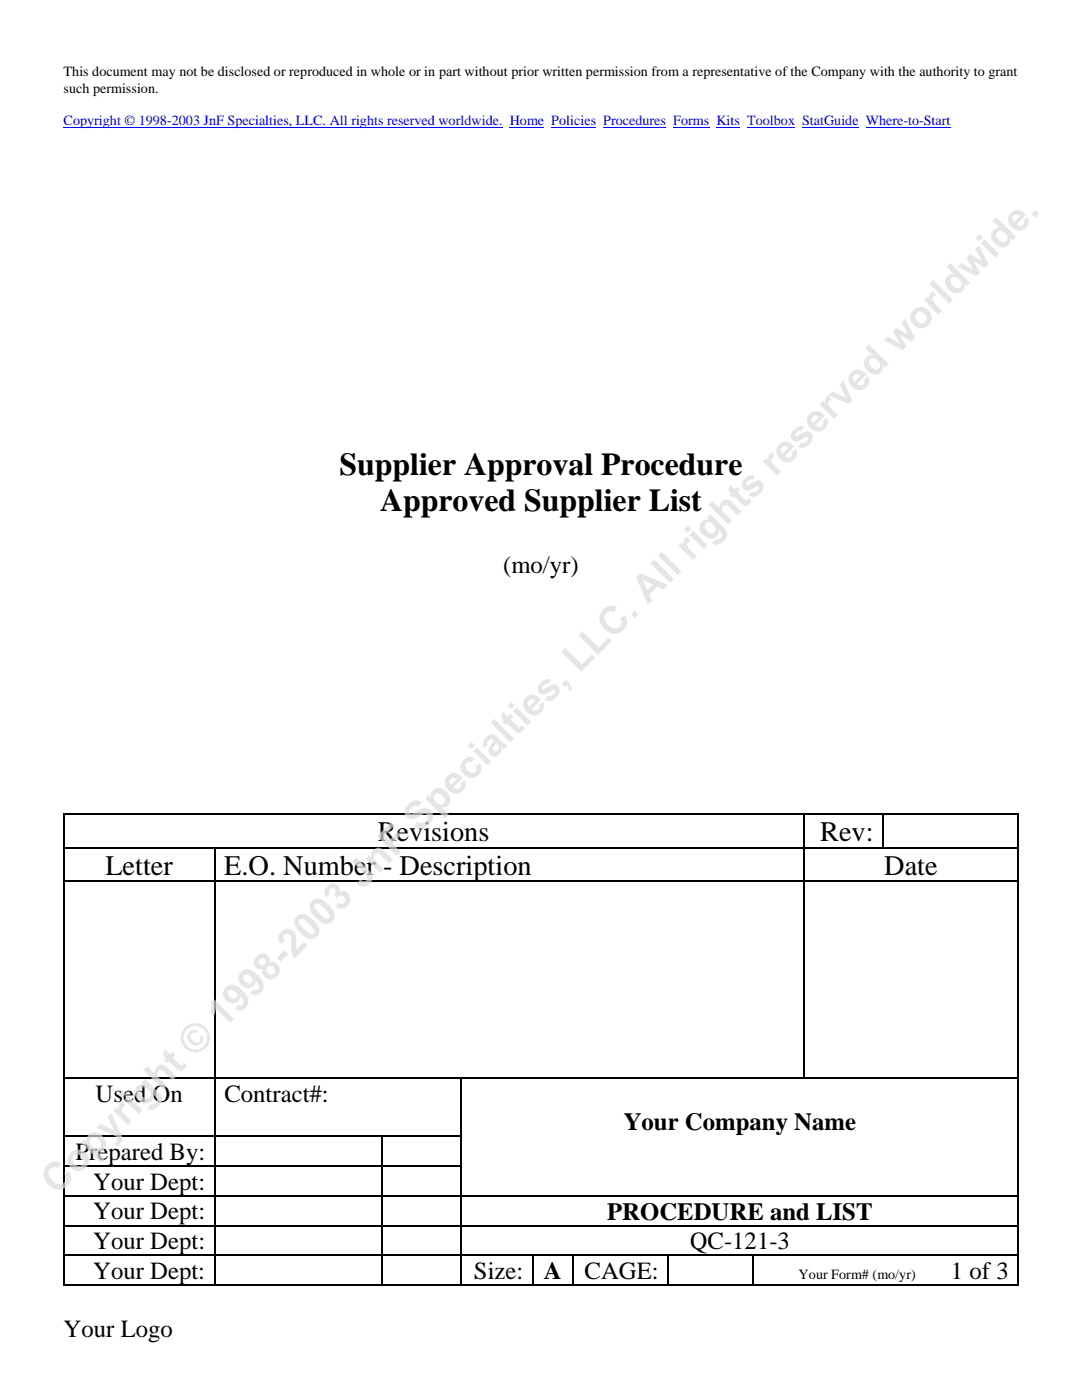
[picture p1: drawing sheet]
<svg xmlns="http://www.w3.org/2000/svg" width="216mm" height="279mm" viewBox="0 0 216 279" stroke-linecap="round" stroke-linejoin="round" font-family="sans-serif">
<defs><g id="words">
<text font-size="7.8" fill="#dbdbdb" x="11.4" y="238.7" transform="rotate(-45 11.4 238.7)">Copyright © 1998-2003 JnF Specialties, LLC. All rights reserved worldwide.</text>
<g font-size="6.3">
<text x="67.7" y="94.7">Supplier Approval Procedure</text>
<text x="75.8" y="102">Approved Supplier List</text>
</g>
<g font-size="5.7">
<text x="75.4" y="167.8">Revisions</text>
<text x="163.6" y="167.8">Rev:</text>
<text x="21" y="174.6">Letter</text>
<text x="44.8" y="174.6">E.O. Number - Description</text>
<text x="176.4" y="174.6">Date</text>
</g>
<g font-size="4.9">
<text x="100.4" y="114.3">(mo/yr)</text>
<text x="19.1" y="219.8">Used On</text>
<text x="44.8" y="219.8">Contract#:</text>
<text x="124.5" y="225.6">Your Company Name</text>
<text x="15" y="231.5">Prepared By:</text>
<text x="18.6" y="237.4">Your Dept:</text>
<text x="18.6" y="243.3">Your Dept:</text>
<text x="121.2" y="243.4">PROCEDURE and LIST</text>
<text x="18.6" y="249.3">Your Dept:</text>
<text x="137.6" y="249.3">QC-121-3</text>
<text x="18.6" y="255.2">Your Dept:</text>
<text x="94.6" y="255.2">Size:</text>
<text x="108.5" y="255.3">A</text>
<text x="116.6" y="255.2">CAGE:</text>
<text x="189.8" y="255.2">1 of 3</text>
<text x="12.7" y="266.8">Your Logo</text>
</g>
<g font-size="2.8">
<text x="12.7" y="15.3">This document may not be disclosed or reproduced in whole or in part without prior written permission from a representative of the Company with the authority to grant</text>
<text x="12.7" y="18.5">such permission.</text>
<text x="159.4" y="255.2">Your Form# (mo/yr)</text>
</g>
<text font-size="2.8" fill="#00f" x="12.7" y="25">Copyright © 1998-2003 JnF Specialties, LLC. All rights reserved worldwide. Home Policies Procedures Forms Kits Toolbox StatGuide Where-to-Start</text>
</g></defs>
<g fill="#000">
<path d="M12.6 162.3h.2v.3h-.2zM12.6 169h.2v.3h-.2zM12.6 175.8h.2v.3h-.2zM42.7 169h.3v.3h-.3zM42.7 175.8h.3v.3h-.3zM160.2 162.3h.3v.3h-.3zM160.2 169h.3v.3h-.3zM160.2 175.8h.3v.3h-.3zM176.1 162.3h.2v.3h-.2zM203.1 162.3h.2v.3h-.2zM203.1 162.3h.2v.2h-.2zM203.1 169h.2v.3h-.2z"/>
<path d="M203.1 175.8h.2v.3h-.2zM12.6 215h.2v.3h-.2zM42.7 215h.3v.3h-.3zM91.9 215h.3v.3h-.3zM203.1 215h.2v.3h-.2zM12.6 226.6h.2v.3h-.2zM12.6 232.6h.2v.3h-.2zM12.6 238.5h.2v.3h-.2zM42.7 226.6h.3v.3h-.3zM42.7 232.6h.3v.3h-.3zM42.7 238.5h.3v.3h-.3zM76.1 226.6h.2v.3h-.2z"/>
<path d="M76.1 232.6h.2v.3h-.2zM76.1 238.5h.2v.3h-.2zM91.9 226.6h.3v.3h-.3zM91.9 232.6h.3v.3h-.3zM91.9 238.5h.3v.3h-.3zM203.1 226.6h.2v.3h-.2zM203.1 232.6h.2v.3h-.2zM203.1 238.5h.2v.3h-.2zM12.6 244.5h.2v.2h-.2zM12.6 250.4h.2v.3h-.2zM42.7 244.5h.3v.2h-.3zM42.7 250.4h.3v.3h-.3z"/>
<path d="M76.1 244.5h.2v.2h-.2zM76.1 250.4h.2v.3h-.2zM91.9 244.5h.3v.2h-.3zM91.9 250.4h.3v.3h-.3zM106.2 250.4h.3v.3h-.3zM114.2 250.4h.2v.3h-.2zM133.2 250.4h.3v.3h-.3zM150.1 250.4h.2v.3h-.2zM203.1 244.5h.2v.2h-.2zM203.1 250.4h.2v.3h-.2zM203.1 256.3h.2v.3h-.2z"/>
</g>
<g fill="none" stroke="#000" stroke-width=".25">
<path d="M12.6 162.4h147.6M12.7 162.6v6.4M12.7 169.3v6.5M12.7 176.1v38.9M12.8 169.2h29.9M12.8 175.9h29.9M42.9 169.3v6.5M42.9 176.1v38.9M43 169.2h117.2M43 175.9h117.2M160.3 162.6v6.4M160.3 169.3v6.5"/>
<path d="M160.3 176.1v38.9M160.5 162.4h15.6M160.5 169.2h42.6M160.5 175.9h42.6M176.2 162.6v6.4M176.3 162.4h26.8M203.2 162.6v6.4M203.2 169.3v6.5M203.2 176.1v38.9M12.7 215.3v11.3M12.8 215.1h29.9M42.9 215.3v11.3"/>
<path d="M43 215.1h48.9M92.1 215.3v11.3M92.2 215.1h110.9M203.2 215.3v11.3M12.7 226.9v5.7M12.7 232.9v5.6M12.7 238.8v5.7M12.8 226.8h29.9M12.8 232.7h29.9M12.8 238.6h29.9M42.9 226.9v5.7M42.9 232.9v5.6"/>
<path d="M42.9 238.8v5.7M43 226.8h33.1M43 232.7h33.1M43 238.6h33.1M76.2 226.9v5.7M76.2 232.9v5.6M76.2 238.8v5.7M76.3 226.8h15.6M76.3 232.7h15.6M76.3 238.6h15.6M92.1 226.9v5.7M92.1 232.9v5.6"/>
<path d="M92.1 238.8v5.7M92.2 238.6h110.9M203.2 226.9v5.7M203.2 232.9v5.6M203.2 238.8v5.7M12.6 256.5h30.1M12.7 244.7v5.7M12.7 250.7v5.9M12.8 244.6h29.9M12.8 250.5h29.9M42.9 244.7v5.7M42.9 250.7v5.9"/>
<path d="M43 244.6h33.1M43 250.5h33.1M43 256.5h33.1M76.2 244.7v5.7M76.2 250.7v5.9M76.3 244.6h15.6M76.3 250.5h15.6M76.3 256.5h15.6M92.1 244.7v5.7M92.1 250.7v5.9M92.2 244.6h110.9M92.2 250.5h14"/>
<path d="M92.2 256.5h14M106.4 250.7v5.9M106.5 250.5h7.7M106.5 256.5h7.7M114.3 250.7v5.9M114.4 250.5h18.8M114.4 256.5h18.8M133.3 250.7v5.9M133.5 250.5h16.6M133.5 256.5h16.6M150.2 250.7v5.9M150.3 250.5h52.8"/>
<path d="M150.3 256.5h52.8M203.2 244.7v5.7M203.2 250.7v5.9"/>
</g>
<path d="M12.7 25.4h87.6M101.7 25.4h6.9M110 25.4h9M120.4 25.4h12.5M134.3 25.4h7.2M143 25.4h4.7M149.1 25.4h9.5M160 25.4h11.3M172.7 25.4h17" fill="none" stroke="#00f" stroke-width=".2"/>
<use href="#words"/>
</svg>
